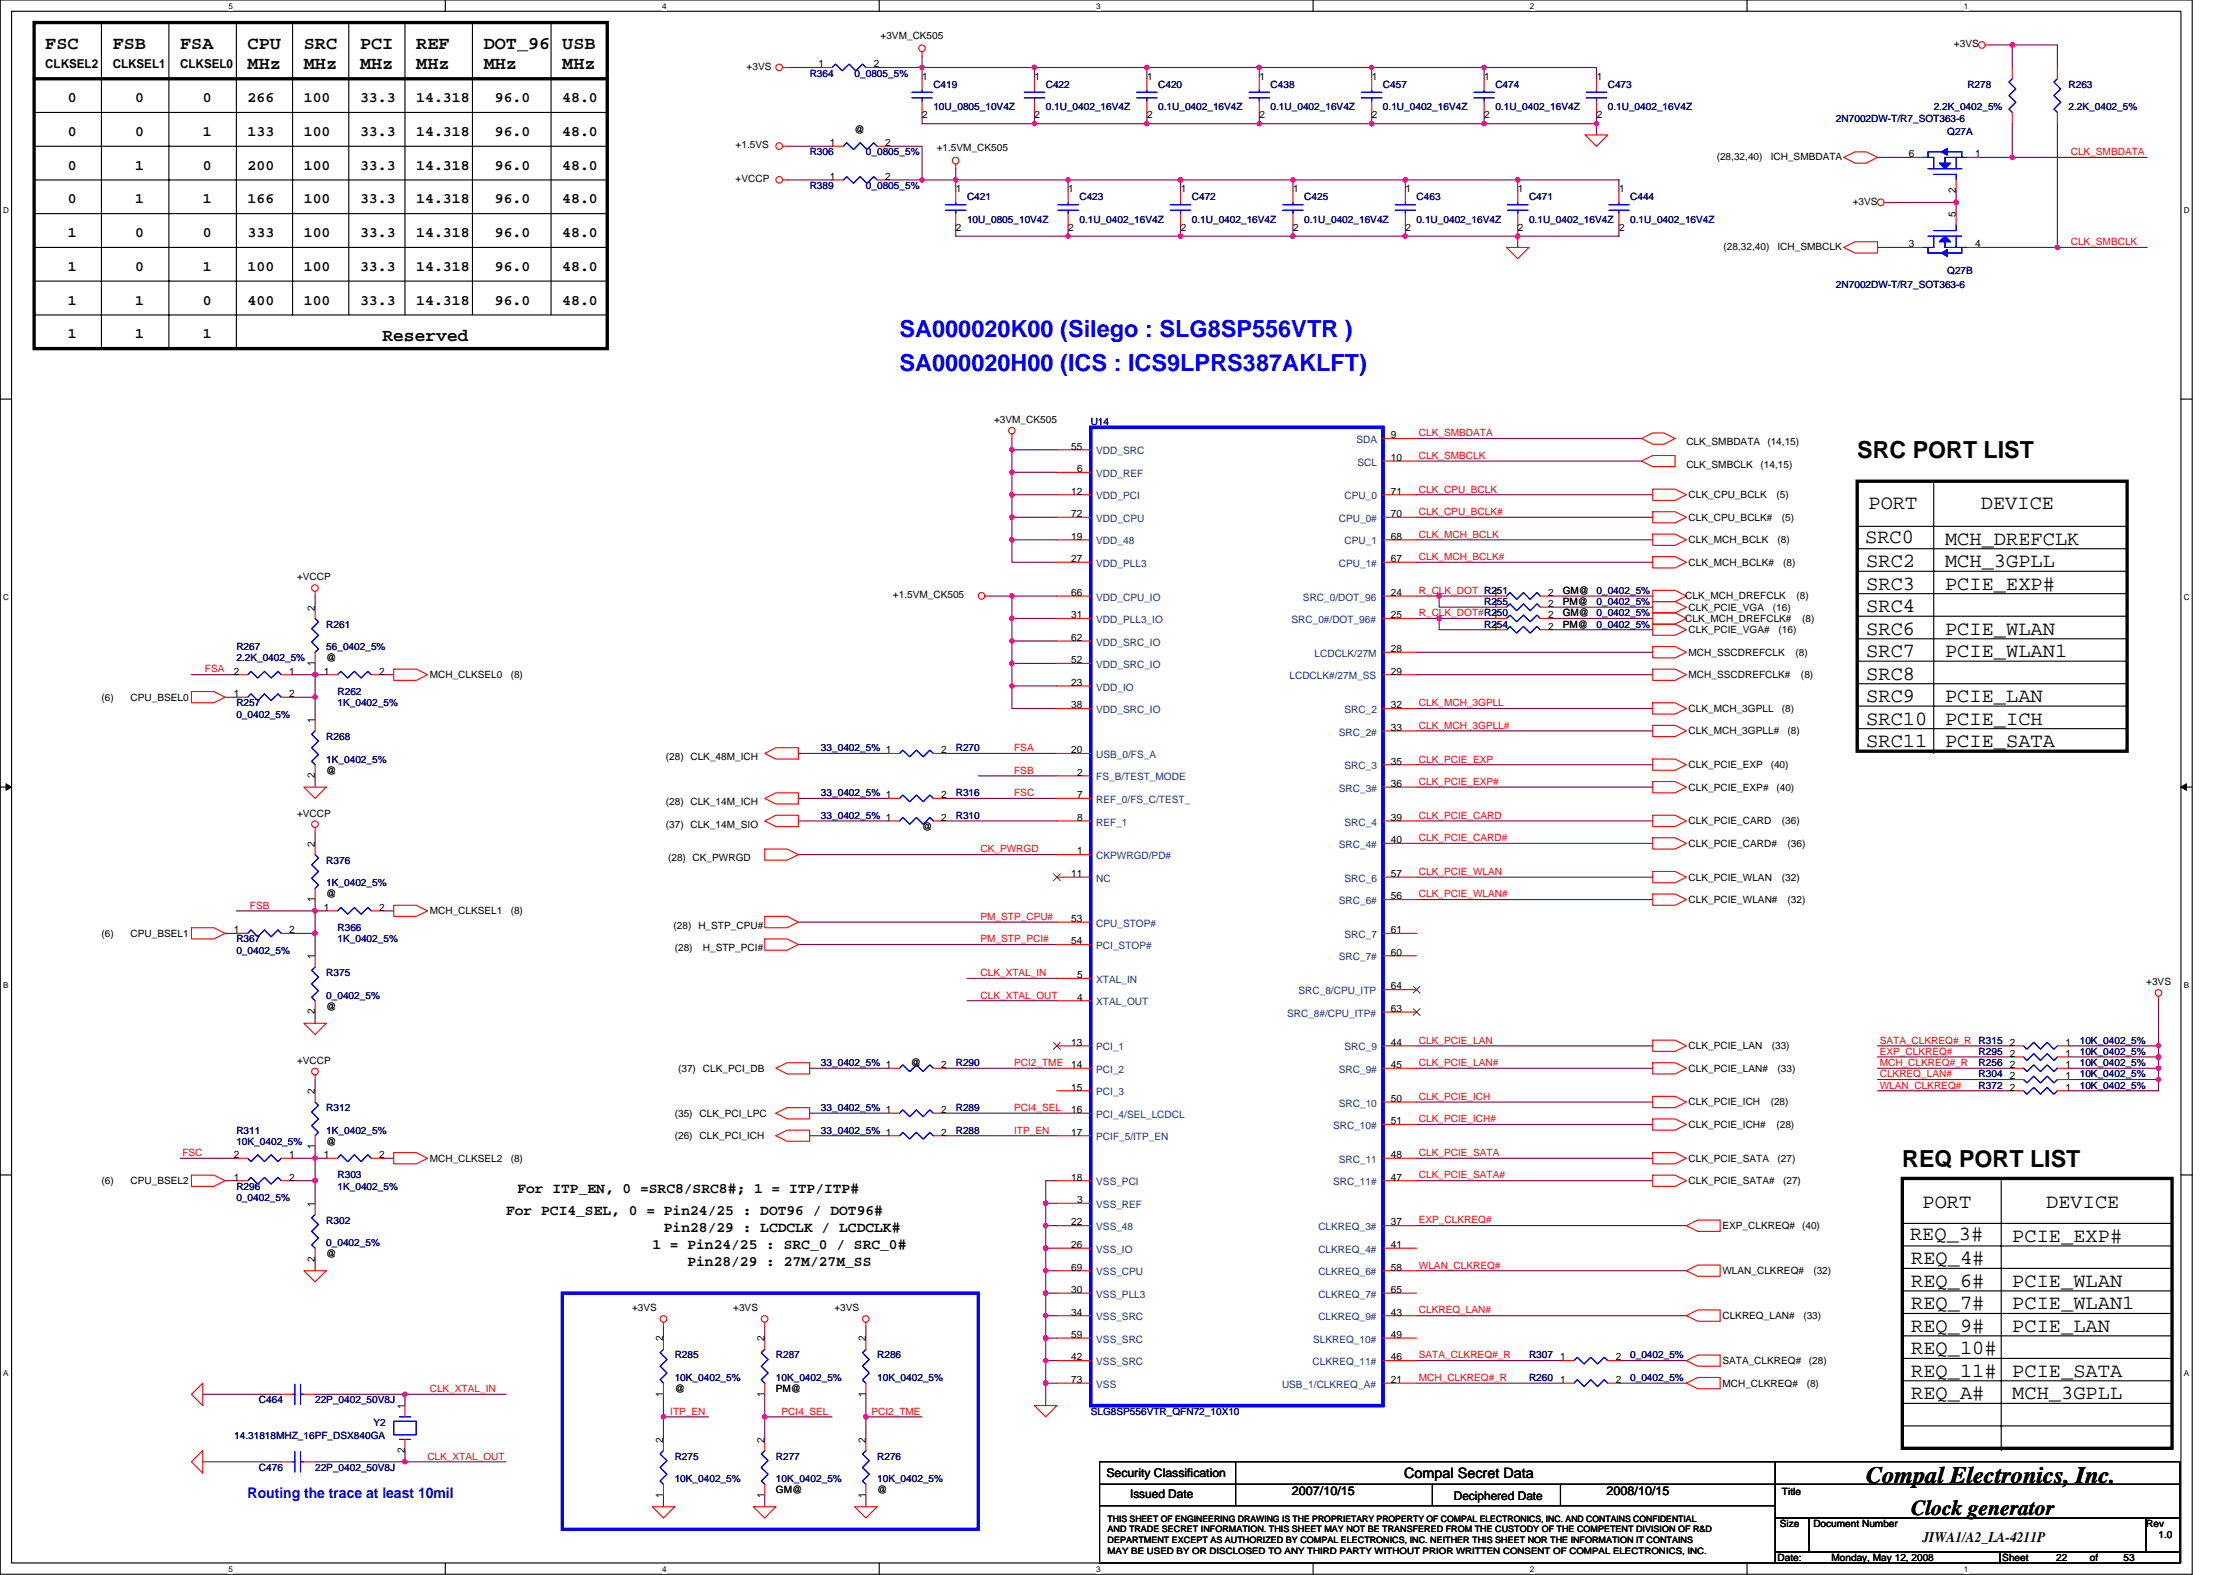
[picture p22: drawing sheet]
<svg xmlns="http://www.w3.org/2000/svg" width="297mm" height="210mm" viewBox="0 0 297 210" stroke-linecap="round" stroke-linejoin="round" font-family="sans-serif">
<defs><g id="words">
<g font-size="3.1" fill="#00f">
<text x="119.9" y="44.9">SA000020K00 (Silego : SLG8SP556VTR )</text>
<text x="119.9" y="49.4">SA000020H00 (ICS : ICS9LPRS387AKLFT)</text>
</g>
<g font-size="3.1">
<text x="247.6" y="61.1">SRC PORT LIST</text>
<text x="253.6" y="155.5">REQ PORT LIST</text>
<text x="248.8" y="197.6">Compal Electronics, Inc.</text>
</g>
<text font-size="2.8" x="254.8" y="201.9">Clock generator</text>
<g font-size="2.7">
<text x="249.1" y="67.8">PORT</text>
<text x="264.1" y="67.8">DEVICE</text>
<text x="248.7" y="72.3">SRC0</text>
<text x="248.8" y="75.6">SRC2</text>
<text x="259.3" y="75.6">MCH_3GPLL</text>
<text x="259.3" y="72.6">MCH_DREFCLK</text>
<text x="248.8" y="81.6">SRC4</text>
<text x="248.8" y="78.6">SRC3</text>
<text x="259.3" y="78.6">PCIE_EXP#</text>
<text x="248.8" y="84.6">SRC6</text>
<text x="248.8" y="87.6">SRC7</text>
<text x="259.3" y="87.6">PCIE_WLAN1</text>
<text x="259.3" y="84.6">PCIE_WLAN</text>
<text x="248.8" y="93.6">SRC9</text>
<text x="248.8" y="90.6">SRC8</text>
<text x="259.3" y="93.6">PCIE_LAN</text>
<text x="248.8" y="96.6">SRC10</text>
<text x="248.8" y="99.6">SRC11</text>
<text x="259.3" y="99.6">PCIE_SATA</text>
<text x="259.3" y="96.6">PCIE_ICH</text>
<text x="256.3" y="161">PORT</text>
<text x="272.8" y="161">DEVICE</text>
<text x="254.7" y="165.2">REQ_3#</text>
<text x="268.3" y="165.5">PCIE_EXP#</text>
<text x="254.8" y="168.5">REQ_4#</text>
<text x="254.8" y="171.5">REQ_6#</text>
<text x="268.3" y="171.5">PCIE_WLAN</text>
<text x="254.8" y="174.5">REQ_7#</text>
<text x="254.8" y="177.5">REQ_9#</text>
<text x="268.3" y="177.5">PCIE_LAN</text>
<text x="268.3" y="174.5">PCIE_WLAN1</text>
<text x="254.8" y="180.5">REQ_10#</text>
<text x="254.8" y="183.5">REQ_11#</text>
<text x="268.3" y="183.5">PCIE_SATA</text>
<text x="254.8" y="186.5">REQ_A#</text>
<text x="268.3" y="186.5">MCH_3GPLL</text>
</g>
<g font-size="2.4">
<text x="6" y="6.5">FSC</text>
<text x="15" y="6.5">FSB</text>
<text x="24" y="6.5">FSA</text>
<text x="33" y="6.5">CPU</text>
<text x="33" y="9.2">MHz</text>
<text x="40.5" y="6.5">SRC</text>
<text x="40.5" y="9.2">MHz</text>
<text x="48" y="6.5">PCI</text>
<text x="48" y="9.2">MHz</text>
<text x="55.5" y="6.5">REF</text>
<text x="55.5" y="9.2">MHz</text>
<text x="64.5" y="6.5">DOT_96</text>
<text x="64.5" y="9.2">MHz</text>
<text x="75" y="6.5">USB</text>
<text x="75" y="9.2">MHz</text>
<text x="51" y="45.5">Reserved</text>
</g>
<g font-size="1.9">
<text x="9" y="13.6">0</text>
<text x="18" y="13.6">0</text>
<text x="27" y="13.6">0</text>
<text x="33" y="13.6">266</text>
<text x="40.5" y="13.6">100</text>
<text x="48" y="13.6">33.3</text>
<text x="55.5" y="13.6">14.318</text>
<text x="66" y="13.6">96.0</text>
<text x="75" y="13.6">48.0</text>
<text x="9" y="22.6">0</text>
<text x="9" y="18.1">0</text>
<text x="18" y="22.6">1</text>
<text x="18" y="18.1">0</text>
<text x="27" y="22.6">0</text>
<text x="27" y="18.1">1</text>
<text x="33" y="22.6">200</text>
<text x="33" y="18.1">133</text>
<text x="40.5" y="22.6">100</text>
<text x="40.5" y="18.1">100</text>
<text x="48" y="18.1">33.3</text>
<text x="48" y="22.6">33.3</text>
<text x="55.5" y="18.1">14.318</text>
<text x="55.5" y="22.6">14.318</text>
<text x="66" y="18.1">96.0</text>
<text x="66" y="22.6">96.0</text>
<text x="75" y="18.1">48.0</text>
<text x="75" y="22.6">48.0</text>
<text x="9" y="27.1">0</text>
<text x="18" y="27.1">1</text>
<text x="27" y="27.1">1</text>
<text x="33" y="27.1">166</text>
<text x="40.5" y="27.1">100</text>
<text x="48" y="27.1">33.3</text>
<text x="55.5" y="27.1">14.318</text>
<text x="66" y="27.1">96.0</text>
<text x="75" y="27.1">48.0</text>
<text x="9" y="31.6">1</text>
<text x="18" y="31.6">0</text>
<text x="27" y="31.6">0</text>
<text x="33" y="31.6">333</text>
<text x="40.5" y="31.6">100</text>
<text x="48" y="31.6">33.3</text>
<text x="55.5" y="31.6">14.318</text>
<text x="66" y="31.6">96.0</text>
<text x="75" y="31.6">48.0</text>
<text x="9" y="36.1">1</text>
<text x="9" y="40.6">1</text>
<text x="18" y="36.1">0</text>
<text x="18" y="40.6">1</text>
<text x="27" y="36.1">1</text>
<text x="27" y="40.6">0</text>
<text x="33" y="36.1">100</text>
<text x="33" y="40.6">400</text>
<text x="40.5" y="36.1">100</text>
<text x="40.5" y="40.6">100</text>
<text x="48" y="36.1">33.3</text>
<text x="48" y="40.6">33.3</text>
<text x="55.5" y="36.1">14.318</text>
<text x="55.5" y="40.6">14.318</text>
<text x="66" y="36.1">96.0</text>
<text x="66" y="40.6">96.0</text>
<text x="75" y="36.1">48.0</text>
<text x="75" y="40.6">48.0</text>
<text x="9" y="45.1">1</text>
<text x="18" y="45.1">1</text>
<text x="27" y="45.1">1</text>
<text x="67.5" y="162">For PCI4_SEL, 0 = Pin24/25 : DOT96 / DOT96#</text>
<text x="69" y="159">For ITP_EN, 0 =SRC8/SRC8#; 1 = ITP/ITP#</text>
<text x="87" y="166.5">1 = Pin24/25 : SRC_0 / SRC_0#</text>
<text x="88.5" y="164.2">Pin28/29 : LCDCLK / LCDCLK#</text>
<text x="91.6" y="168.7">Pin28/29 : 27M/27M_SS</text>
<text x="187.2" y="197">Compal Secret Data</text>
<text x="256.3" y="205.6">JIWA1/A2_LA-4211P</text>
</g>
<text font-size="1.9" fill="#00f" x="33" y="199.6">Routing the trace at least 10mil</text>
<g font-size="1.6">
<text x="6" y="9">CLKSEL2</text>
<text x="15" y="9">CLKSEL1</text>
<text x="24" y="9">CLKSEL0</text>
<text x="147.5" y="196.9">Security Classification</text>
<text x="150.7" y="199.7">Issued Date</text>
<text x="172.2" y="199.3">2007/10/15</text>
<text x="193.8" y="199.9">Deciphered Date</text>
<text x="214.2" y="199.3">2008/10/15</text>
</g>
<g font-size="1.4">
<text x="109.1" y="9">1</text>
<text x="116.5" y="9">2</text>
<text x="123" y="10.6">1</text>
<text x="137.9" y="10.6">1</text>
<text x="152.9" y="10.6">1</text>
<text x="167.9" y="10.6">1</text>
<text x="182.9" y="10.6">1</text>
<text x="197.9" y="10.6">1</text>
<text x="212.9" y="10.6">1</text>
<text x="123" y="15.8">2</text>
<text x="137.9" y="15.8">2</text>
<text x="152.9" y="15.8">2</text>
<text x="167.9" y="15.8">2</text>
<text x="182.9" y="15.8">2</text>
<text x="197.9" y="15.8">2</text>
<text x="212.9" y="15.8">2</text>
<text x="110.6" y="19.5">1</text>
<text x="110.6" y="24">1</text>
<text x="118" y="19.5">2</text>
<text x="118" y="24">2</text>
<text x="254.5" y="21">6</text>
<text x="263.4" y="21">1</text>
<text x="127.4" y="25.6">1</text>
<text x="142.4" y="25.6">1</text>
<text x="157.4" y="25.6">1</text>
<text x="172.4" y="25.6">1</text>
<text x="187.4" y="25.6">1</text>
<text x="202.4" y="25.6">1</text>
<text x="215.9" y="25.6">1</text>
<text x="260.8" y="28.9" transform="rotate(-90 260.8 28.9)">5</text>
<text x="260.8" y="25.8" transform="rotate(-90 260.8 25.8)">2</text>
<text x="127.4" y="30.8">2</text>
<text x="142.4" y="30.8">2</text>
<text x="157.4" y="30.8">2</text>
<text x="172.4" y="30.8">2</text>
<text x="187.4" y="30.8">2</text>
<text x="202.4" y="30.8">2</text>
<text x="215.9" y="30.8">2</text>
<text x="254.5" y="33">3</text>
<text x="263.4" y="33">4</text>
<text x="142.8" y="59.9">55</text>
<text x="185.4" y="58.4">9</text>
<text x="142.8" y="65.9">12</text>
<text x="143.6" y="62.9">6</text>
<text x="185.4" y="61.4">10</text>
<text x="185.4" y="65.9">71</text>
<text x="142.8" y="71.9">19</text>
<text x="142.8" y="68.9">72</text>
<text x="185.4" y="68.9">70</text>
<text x="185.4" y="71.9">68</text>
<text x="142.8" y="74.9">27</text>
<text x="185.4" y="74.9">67</text>
<text x="42" y="81.4" transform="rotate(-90 42 81.4)">2</text>
<text x="142.8" y="82.4">31</text>
<text x="142.8" y="79.4">66</text>
<text x="185.4" y="82.4">25</text>
<text x="185.4" y="79.4">24</text>
<text x="199" y="79.4">1</text>
<text x="199" y="83.9">1</text>
<text x="199" y="80.9">1</text>
<text x="199" y="82.4">1</text>
<text x="206.4" y="79.4">2</text>
<text x="206.4" y="83.9">2</text>
<text x="206.4" y="80.9">2</text>
<text x="206.4" y="82.4">2</text>
<text x="31.2" y="89.9">2</text>
<text x="38.6" y="89.9">1</text>
<text x="42" y="88.7" transform="rotate(-90 42 88.7)">1</text>
<text x="43.2" y="89.9">1</text>
<text x="50.6" y="89.9">2</text>
<text x="142.8" y="85.4">62</text>
<text x="142.8" y="88.4">52</text>
<text x="185.4" y="89.9">29</text>
<text x="185.4" y="86.9">28</text>
<text x="31.2" y="92.9">1</text>
<text x="38.6" y="92.9">2</text>
<text x="142.8" y="91.4">23</text>
<text x="142.8" y="94.4">38</text>
<text x="185.4" y="94.4">32</text>
<text x="42" y="96.4" transform="rotate(-90 42 96.4)">1</text>
<text x="125.5" y="100.4">2</text>
<text x="142.8" y="100.4">20</text>
<text x="185.4" y="97.4">33</text>
<text x="185.4" y="101.9">35</text>
<text x="42" y="103.7" transform="rotate(-90 42 103.7)">2</text>
<text x="125.5" y="106.4">2</text>
<text x="143.6" y="103.4">2</text>
<text x="143.6" y="106.4">7</text>
<text x="185.4" y="104.9">36</text>
<text x="42" y="112.8" transform="rotate(-90 42 112.8)">2</text>
<text x="125.5" y="109.4">2</text>
<text x="143.6" y="113.9">1</text>
<text x="143.6" y="109.4">8</text>
<text x="185.4" y="112.4">40</text>
<text x="185.4" y="109.4">39</text>
<text x="142.8" y="116.9">11</text>
<text x="185.4" y="119.9">56</text>
<text x="185.4" y="116.9">57</text>
<text x="31.2" y="124.4">1</text>
<text x="38.6" y="124.4">2</text>
<text x="42" y="120.2" transform="rotate(-90 42 120.2)">1</text>
<text x="43.2" y="121.4">1</text>
<text x="50.6" y="121.4">2</text>
<text x="142.8" y="125.9">54</text>
<text x="142.8" y="122.9">53</text>
<text x="185.4" y="124.4">61</text>
<text x="42" y="127.8" transform="rotate(-90 42 127.8)">1</text>
<text x="143.6" y="130.4">5</text>
<text x="185.4" y="131.9">64</text>
<text x="185.4" y="127.4">60</text>
<text x="42" y="135.2" transform="rotate(-90 42 135.2)">2</text>
<text x="143.6" y="133.3">4</text>
<text x="185.4" y="134.9">63</text>
<text x="125.5" y="142.3">2</text>
<text x="142.8" y="139.4">13</text>
<text x="142.8" y="142.3">14</text>
<text x="185.4" y="142.3">45</text>
<text x="185.4" y="139.4">44</text>
<text x="268" y="143.8">2</text>
<text x="268" y="142.3">2</text>
<text x="268" y="139.4">2</text>
<text x="268" y="140.8">2</text>
<text x="275.4" y="143.8">1</text>
<text x="275.4" y="142.3">1</text>
<text x="275.4" y="139.4">1</text>
<text x="275.4" y="140.8">1</text>
<text x="42" y="145.8" transform="rotate(-90 42 145.8)">2</text>
<text x="125.5" y="148.3">2</text>
<text x="142.8" y="145.4">15</text>
<text x="142.8" y="148.3">16</text>
<text x="185.4" y="146.9">50</text>
<text x="185.4" y="149.8">51</text>
<text x="268" y="145.4">2</text>
<text x="275.4" y="145.4">1</text>
<text x="31.2" y="154.3">2</text>
<text x="38.6" y="154.3">1</text>
<text x="42" y="153.2" transform="rotate(-90 42 153.2)">1</text>
<text x="43.2" y="154.3">1</text>
<text x="50.6" y="154.3">2</text>
<text x="125.5" y="151.3">2</text>
<text x="142.8" y="151.3">17</text>
<text x="185.4" y="154.3">48</text>
<text x="31.2" y="157.3">1</text>
<text x="38.6" y="157.3">2</text>
<text x="42" y="160.8" transform="rotate(-90 42 160.8)">1</text>
<text x="142.8" y="157.3">18</text>
<text x="143.6" y="160.3">3</text>
<text x="185.4" y="157.3">47</text>
<text x="142.8" y="163.3">22</text>
<text x="142.8" y="166.3">26</text>
<text x="185.4" y="166.3">41</text>
<text x="185.4" y="163.3">37</text>
<text x="42" y="168.1" transform="rotate(-90 42 168.1)">2</text>
<text x="142.8" y="172.3">30</text>
<text x="142.8" y="169.3">69</text>
<text x="185.4" y="172.3">65</text>
<text x="185.4" y="169.3">58</text>
<text x="88.4" y="178.8" transform="rotate(-90 88.4 178.8)">2</text>
<text x="101.9" y="178.8" transform="rotate(-90 101.9 178.8)">2</text>
<text x="115.4" y="178.8" transform="rotate(-90 115.4 178.8)">2</text>
<text x="142.8" y="175.3">34</text>
<text x="142.8" y="178.3">59</text>
<text x="185.4" y="175.3">43</text>
<text x="185.4" y="178.3">49</text>
<text x="142.8" y="181.3">42</text>
<text x="142.8" y="184.3">73</text>
<text x="185.4" y="184.3">21</text>
<text x="185.4" y="181.3">46</text>
<text x="208" y="181.3">1</text>
<text x="208" y="184.3">1</text>
<text x="215.4" y="181.3">2</text>
<text x="215.4" y="184.3">2</text>
<text x="54" y="187.8" transform="rotate(-90 54 187.8)">1</text>
<text x="88.4" y="186.1" transform="rotate(-90 88.4 186.1)">1</text>
<text x="101.9" y="186.1" transform="rotate(-90 101.9 186.1)">1</text>
<text x="115.4" y="186.1" transform="rotate(-90 115.4 186.1)">1</text>
<text x="54" y="193.6" transform="rotate(-90 54 193.6)">2</text>
<text x="88.4" y="192.3" transform="rotate(-90 88.4 192.3)">2</text>
<text x="101.9" y="192.3" transform="rotate(-90 101.9 192.3)">2</text>
<text x="115.4" y="192.3" transform="rotate(-90 115.4 192.3)">2</text>
<text x="88.4" y="199.6" transform="rotate(-90 88.4 199.6)">1</text>
<text x="101.9" y="199.6" transform="rotate(-90 101.9 199.6)">1</text>
<text x="115.4" y="199.6" transform="rotate(-90 115.4 199.6)">1</text>
</g>
<g font-size="1.4" fill="#004080">
<text x="180.8" y="59.1">SDA</text>
<text x="146.2" y="63.6">VDD_REF</text>
<text x="146.2" y="60.6">VDD_SRC</text>
<text x="181" y="62.1">SCL</text>
<text x="146.2" y="66.5">VDD_PCI</text>
<text x="146.2" y="69.6">VDD_CPU</text>
<text x="178.5" y="69.6">CPU_0#</text>
<text x="179.3" y="66.5">CPU_0</text>
<text x="146.2" y="72.6">VDD_48</text>
<text x="146.2" y="75.5">VDD_PLL3</text>
<text x="178.5" y="75.5">CPU_1#</text>
<text x="179.3" y="72.6">CPU_1</text>
<text x="146.2" y="83">VDD_PLL3_IO</text>
<text x="146.2" y="80.1">VDD_CPU_IO</text>
<text x="172.2" y="83">SRC_0#/DOT_96#</text>
<text x="173.7" y="80.1">SRC_0/DOT_96</text>
<text x="146.2" y="86">VDD_SRC_IO</text>
<text x="146.2" y="89">VDD_SRC_IO</text>
<text x="175.3" y="87.5">LCDCLK/27M</text>
<text x="146.2" y="92">VDD_IO</text>
<text x="146.2" y="95">VDD_SRC_IO</text>
<text x="171.9" y="90.5">LCDCLK#/27M_SS</text>
<text x="179.3" y="95">SRC_2</text>
<text x="146.2" y="101">USB_0/FS_A</text>
<text x="178.5" y="98">SRC_2#</text>
<text x="146.2" y="104">FS_B/TEST_MODE</text>
<text x="146.2" y="107">REF_0/FS_C/TEST_</text>
<text x="178.5" y="105.5">SRC_3#</text>
<text x="179.3" y="102.5">SRC_3</text>
<text x="146.2" y="110">REF_1</text>
<text x="178.5" y="113">SRC_4#</text>
<text x="179.3" y="110">SRC_4</text>
<text x="146.2" y="114.5">CKPWRGD/PD#</text>
<text x="146.2" y="117.5">NC</text>
<text x="179.3" y="117.5">SRC_6</text>
<text x="146.2" y="123.5">CPU_STOP#</text>
<text x="178.5" y="120.5">SRC_6#</text>
<text x="179.3" y="125">SRC_7</text>
<text x="146.2" y="131">XTAL_IN</text>
<text x="146.2" y="126.5">PCI_STOP#</text>
<text x="178.5" y="128">SRC_7#</text>
<text x="146.2" y="134">XTAL_OUT</text>
<text x="171.6" y="135.5">SRC_8#/CPU_ITP#</text>
<text x="173.1" y="132.5">SRC_8/CPU_ITP</text>
<text x="146.2" y="140">PCI_1</text>
<text x="146.2" y="143">PCI_2</text>
<text x="178.5" y="143">SRC_9#</text>
<text x="179.3" y="140">SRC_9</text>
<text x="146.2" y="146">PCI_3</text>
<text x="146.2" y="149">PCI_4/SEL_LCDCL</text>
<text x="178.5" y="147.5">SRC_10</text>
<text x="146.2" y="152">PCIF_5/ITP_EN</text>
<text x="177.7" y="150.5">SRC_10#</text>
<text x="178.5" y="155">SRC_11</text>
<text x="146.2" y="161">VSS_REF</text>
<text x="146.2" y="158">VSS_PCI</text>
<text x="177.7" y="158">SRC_11#</text>
<text x="146.2" y="164">VSS_48</text>
<text x="146.2" y="167">VSS_IO</text>
<text x="175.8" y="167">CLKREQ_4#</text>
<text x="175.8" y="164">CLKREQ_3#</text>
<text x="146.2" y="173">VSS_PLL3</text>
<text x="146.2" y="170">VSS_CPU</text>
<text x="175.8" y="173">CLKREQ_7#</text>
<text x="175.8" y="170">CLKREQ_6#</text>
<text x="146.2" y="176">VSS_SRC</text>
<text x="146.2" y="178.9">VSS_SRC</text>
<text x="175.1" y="178.9">SLKREQ_10#</text>
<text x="175.8" y="176">CLKREQ_9#</text>
<text x="146.2" y="181.9">VSS_SRC</text>
<text x="146.2" y="185">VSS</text>
<text x="170.9" y="185">USB_1/CLKREQ_A#</text>
<text x="175" y="181.9">CLKREQ_11#</text>
</g>
<g font-size="1.3">
<text x="117.4" y="5.2">+3VM_CK505</text>
<text x="99.5" y="9.3">+3VS</text>
<text x="260.5" y="6.3">+3VS</text>
<text x="113.9" y="17.7">@</text>
<text x="98.1" y="19.8">+1.5VS</text>
<text x="124.9" y="20.1">+1.5VM_CK505</text>
<text x="228.9" y="21.3">(28,32,40)</text>
<text x="236.1" y="21.3">ICH_SMBDATA</text>
<text x="98.1" y="24.3">+VCCP</text>
<text x="247" y="27.3">+3VS</text>
<text x="229.8" y="33.3">(28,32,40)</text>
<text x="237" y="33.3">ICH_SMBCLK</text>
<text x="132.5" y="56.4">+3VM_CK505</text>
<text x="224.8" y="59.4">CLK_SMBDATA</text>
<text x="235.6" y="59.4">(14,15)</text>
<text x="224.8" y="62.4">CLK_SMBCLK</text>
<text x="234.7" y="62.4">(14,15)</text>
<text x="225.1" y="69.4">CLK_CPU_BCLK#</text>
<text x="225.1" y="66.4">CLK_CPU_BCLK</text>
<text x="236.8" y="66.4">(5)</text>
<text x="237.6" y="69.4">(5)</text>
<text x="39.6" y="77.3">+VCCP</text>
<text x="225.1" y="72.4">CLK_MCH_BCLK</text>
<text x="225.1" y="75.4">CLK_MCH_BCLK#</text>
<text x="237" y="72.4">(8)</text>
<text x="237.7" y="75.4">(8)</text>
<text x="119" y="79.7">+1.5VM_CK505</text>
<text x="208.3" y="79.1">GM@</text>
<text x="208.3" y="83.6">PM@</text>
<text x="208.3" y="80.6">PM@</text>
<text x="208.3" y="82.1">GM@</text>
<text x="224.7" y="79.9">CLK_MCH_DREFCLK</text>
<text x="224.7" y="82.9">CLK_MCH_DREFCLK#</text>
<text x="225.1" y="81.4">CLK_PCIE_VGA</text>
<text x="236.4" y="81.4">(16)</text>
<text x="239.5" y="79.9">(8)</text>
<text x="240.3" y="82.9">(8)</text>
<text x="43.5" y="88.1">@</text>
<text x="225.1" y="84.4">CLK_PCIE_VGA#</text>
<text x="225.1" y="87.4">MCH_SSCDREFCLK</text>
<text x="237.1" y="84.4">(16)</text>
<text x="239.4" y="87.4">(8)</text>
<text x="13.5" y="93.4">(6)</text>
<text x="17.4" y="93.4">CPU_BSEL0</text>
<text x="57.3" y="90.4">MCH_CLKSEL0</text>
<text x="68.1" y="90.4">(8)</text>
<text x="225.1" y="90.4">MCH_SSCDREFCLK#</text>
<text x="225.1" y="94.9">CLK_MCH_3GPLL</text>
<text x="237.6" y="94.9">(8)</text>
<text x="240.1" y="90.4">(8)</text>
<text x="88.8" y="101.3">(28) CLK_48M_ICH</text>
<text x="225.1" y="97.9">CLK_MCH_3GPLL#</text>
<text x="238.3" y="97.9">(8)</text>
<text x="43.5" y="103.1">@</text>
<text x="88.8" y="107.3">(28) CLK_14M_ICH</text>
<text x="225.1" y="105.4">CLK_PCIE_EXP#</text>
<text x="225.1" y="102.4">CLK_PCIE_EXP</text>
<text x="236.1" y="102.4">(40)</text>
<text x="236.8" y="105.4">(40)</text>
<text x="39.6" y="108.8">+VCCP</text>
<text x="88.8" y="110.3">(37) CLK_14M_SIO</text>
<text x="122.9" y="110.6">@</text>
<text x="225.1" y="112.9">CLK_PCIE_CARD#</text>
<text x="225.1" y="109.9">CLK_PCIE_CARD</text>
<text x="237.6" y="109.9">(36)</text>
<text x="238.3" y="112.9">(36)</text>
<text x="43.5" y="119.6">@</text>
<text x="89.1" y="114.8">(28) CK_PWRGD</text>
<text x="225.1" y="117.3">CLK_PCIE_WLAN</text>
<text x="237.6" y="117.3">(32)</text>
<text x="13.5" y="124.8">(6)</text>
<text x="17.4" y="124.8">CPU_BSEL1</text>
<text x="57.3" y="121.9">MCH_CLKSEL1</text>
<text x="68.1" y="121.9">(8)</text>
<text x="89.8" y="123.8">(28) H_STP_CPU#</text>
<text x="225.1" y="120.4">CLK_PCIE_WLAN#</text>
<text x="238.3" y="120.4">(32)</text>
<text x="90" y="126.8">(28)</text>
<text x="93.7" y="126.8">H_STP_PCI#</text>
<text x="286.1" y="131.3">+3VS</text>
<text x="43.5" y="134.6">@</text>
<text x="39.6" y="141.8">+VCCP</text>
<text x="90.4" y="142.8">(37) CLK_PCI_DB</text>
<text x="121.4" y="142.1">@</text>
<text x="225.1" y="139.8">CLK_PCIE_LAN</text>
<text x="225.1" y="142.8">CLK_PCIE_LAN#</text>
<text x="236.2" y="139.8">(33)</text>
<text x="237" y="142.8">(33)</text>
<text x="90" y="148.8">(35) CLK_PCI_LPC</text>
<text x="225.1" y="147.3">CLK_PCIE_ICH</text>
<text x="236.1" y="147.3">(28)</text>
<text x="43.5" y="152.6">@</text>
<text x="57.3" y="154.8">MCH_CLKSEL2</text>
<text x="68.1" y="154.8">(8)</text>
<text x="90" y="151.8">(26) CLK_PCI_ICH</text>
<text x="225.1" y="154.8">CLK_PCIE_SATA</text>
<text x="225.1" y="150.3">CLK_PCIE_ICH#</text>
<text x="236.8" y="150.3">(28)</text>
<text x="237" y="154.8">(27)</text>
<text x="13.5" y="157.8">(6)</text>
<text x="17.4" y="157.8">CPU_BSEL2</text>
<text x="225.1" y="157.8">CLK_PCIE_SATA#</text>
<text x="237.7" y="157.8">(27)</text>
<text x="43.5" y="167.6">@</text>
<text x="229.6" y="163.8">EXP_CLKREQ# (40)</text>
<text x="229.6" y="169.8">WLAN_CLKREQ#</text>
<text x="241.8" y="169.8">(32)</text>
<text x="84.3" y="174.8">+3VS</text>
<text x="97.7" y="174.8">+3VS</text>
<text x="111.2" y="174.8">+3VS</text>
<text x="229.6" y="175.8">CLKREQ_LAN#</text>
<text x="240.4" y="175.8">(33)</text>
<text x="90" y="185.5">@</text>
<text x="103.4" y="185.5">PM@</text>
<text x="229.6" y="181.8">SATA_CLKREQ#</text>
<text x="229.6" y="184.8">MCH_CLKREQ#</text>
<text x="240.9" y="184.8">(8)</text>
<text x="241.2" y="181.8">(28)</text>
<text x="103.4" y="199">GM@</text>
<text x="116.9" y="199">@</text>
<text x="237.3" y="203.5">Size</text>
<text x="237.6" y="199.2">Title</text>
<text x="241.8" y="203.5">Document Number</text>
<text x="286.1" y="203.5">Rev</text>
<text x="237" y="208">Date:</text>
<text x="244.2" y="208">Monday, May 12, 2008</text>
<text x="267" y="208">Sheet</text>
<text x="274.1" y="208">22</text>
<text x="278.6" y="208">of</text>
<text x="283.1" y="208">53</text>
<text x="287.8" y="205">1.0</text>
</g>
<g font-size="1.3" fill="#000080">
<text x="107.9" y="10.2">R364</text>
<text x="113.9" y="10.2">0_0805_5%</text>
<text x="124.4" y="11.7">C419</text>
<text x="139.4" y="11.7">C422</text>
<text x="154.4" y="11.7">C420</text>
<text x="169.4" y="11.7">C438</text>
<text x="184.4" y="11.7">C457</text>
<text x="199.4" y="11.7">C474</text>
<text x="214.4" y="11.7">C473</text>
<text x="262.3" y="11.7">R278</text>
<text x="275.8" y="11.7">R263</text>
<text x="124.4" y="14.7">10U_0805_10V4Z</text>
<text x="139.4" y="14.7">0.1U_0402_16V4Z</text>
<text x="154.4" y="14.7">0.1U_0402_16V4Z</text>
<text x="169.4" y="14.7">0.1U_0402_16V4Z</text>
<text x="184.4" y="14.7">0.1U_0402_16V4Z</text>
<text x="199.4" y="14.7">0.1U_0402_16V4Z</text>
<text x="214.4" y="14.7">0.1U_0402_16V4Z</text>
<text x="244.8" y="16.2">2N7002DW-T/R7_SOT363-6</text>
<text x="257.8" y="14.7">2.2K_0402_5%</text>
<text x="259.6" y="18">Q27A</text>
<text x="275.8" y="14.7">2.2K_0402_5%</text>
<text x="107.9" y="20.7">R306</text>
<text x="115.4" y="20.7">0_0805_5%</text>
<text x="107.9" y="25.2">R389</text>
<text x="115.4" y="25.2">0_0805_5%</text>
<text x="128.9" y="26.7">C421</text>
<text x="128.9" y="29.7">10U_0805_10V4Z</text>
<text x="143.9" y="26.7">C423</text>
<text x="143.9" y="29.7">0.1U_0402_16V4Z</text>
<text x="158.9" y="26.7">C472</text>
<text x="158.9" y="29.7">0.1U_0402_16V4Z</text>
<text x="173.9" y="26.7">C425</text>
<text x="173.9" y="29.7">0.1U_0402_16V4Z</text>
<text x="188.9" y="26.7">C463</text>
<text x="188.9" y="29.7">0.1U_0402_16V4Z</text>
<text x="203.9" y="26.7">C471</text>
<text x="203.9" y="29.7">0.1U_0402_16V4Z</text>
<text x="217.3" y="26.7">C444</text>
<text x="217.3" y="29.7">0.1U_0402_16V4Z</text>
<text x="244.8" y="38.4">2N7002DW-T/R7_SOT363-6</text>
<text x="259.6" y="36.6">Q27B</text>
<text x="145.4" y="56.7">U14</text>
<text x="43.5" y="83.6">R261</text>
<text x="197.9" y="83.6">R254</text>
<text x="197.9" y="80.6">R255</text>
<text x="212.8" y="79.1">0_0402_5%</text>
<text x="212.8" y="83.6">0_0402_5%</text>
<text x="212.8" y="80.6">0_0402_5%</text>
<text x="212.8" y="82.1">0_0402_5%</text>
<text x="31.5" y="86.6">R267</text>
<text x="31.5" y="88.1">2.2K_0402_5%</text>
<text x="43.5" y="86.6">56_0402_5%</text>
<text x="31.5" y="94.1">R257</text>
<text x="31.5" y="95.6">0_0402_5%</text>
<text x="45" y="92.6">R262</text>
<text x="45" y="94.1">1K_0402_5%</text>
<text x="43.5" y="98.6">R268</text>
<text x="43.5" y="101.6">1K_0402_5%</text>
<text x="109.4" y="100.1">33_0402_5% 1</text>
<text x="127.4" y="100.1">R270</text>
<text x="109.4" y="106.1">33_0402_5% 1</text>
<text x="127.4" y="106.1">R316</text>
<text x="109.4" y="109.1">33_0402_5% 1</text>
<text x="127.4" y="109.1">R310</text>
<text x="43.5" y="115.1">R376</text>
<text x="43.5" y="118.1">1K_0402_5%</text>
<text x="31.5" y="125.6">R367</text>
<text x="45" y="124.1">R366</text>
<text x="45" y="125.6">1K_0402_5%</text>
<text x="31.5" y="127.1">0_0402_5%</text>
<text x="43.5" y="130.1">R375</text>
<text x="43.5" y="133.1">0_0402_5%</text>
<text x="109.4" y="142.1">33_0402_5% 1</text>
<text x="127.4" y="142.1">R290</text>
<text x="263.8" y="143.6">R304</text>
<text x="263.8" y="142.1">R256</text>
<text x="263.8" y="139.1">R315</text>
<text x="263.8" y="140.6">R295</text>
<text x="277.3" y="143.6">10K_0402_5%</text>
<text x="277.3" y="142.1">10K_0402_5%</text>
<text x="277.3" y="139.1">10K_0402_5%</text>
<text x="277.3" y="140.6">10K_0402_5%</text>
<text x="43.5" y="148.1">R312</text>
<text x="109.4" y="148.1">33_0402_5% 1</text>
<text x="127.4" y="148.1">R289</text>
<text x="263.8" y="145.1">R372</text>
<text x="277.3" y="145.1">10K_0402_5%</text>
<text x="31.5" y="151.1">R311</text>
<text x="31.5" y="152.6">10K_0402_5%</text>
<text x="43.5" y="151.1">1K_0402_5%</text>
<text x="109.4" y="151.1">33_0402_5% 1</text>
<text x="127.4" y="151.1">R288</text>
<text x="31.5" y="158.6">R296</text>
<text x="31.5" y="160.1">0_0402_5%</text>
<text x="45" y="157.1">R303</text>
<text x="45" y="158.6">1K_0402_5%</text>
<text x="43.5" y="163.1">R302</text>
<text x="43.5" y="166.1">0_0402_5%</text>
<text x="90" y="181">R285</text>
<text x="90" y="184">10K_0402_5%</text>
<text x="103.4" y="181">R287</text>
<text x="103.4" y="184">10K_0402_5%</text>
<text x="116.9" y="181">R286</text>
<text x="116.9" y="184">10K_0402_5%</text>
<text x="203.9" y="181">R307</text>
<text x="203.9" y="184">R260</text>
<text x="217.3" y="181">0_0402_5%</text>
<text x="217.3" y="184">0_0402_5%</text>
<text x="31.2" y="191.8">14.31818MHZ_16PF_DSX840GA</text>
<text x="34.5" y="187">C464</text>
<text x="42" y="187">22P_0402_50V8J</text>
<text x="49.8" y="190">Y2</text>
<text x="145.4" y="188.5">SLG8SP556VTR_QFN72_10X10</text>
<text x="34.5" y="196">C476</text>
<text x="42" y="196">22P_0402_50V8J</text>
<text x="90" y="194.5">R275</text>
<text x="90" y="197.5">10K_0402_5%</text>
<text x="103.4" y="194.5">R277</text>
<text x="103.4" y="197.5">10K_0402_5%</text>
<text x="116.9" y="194.5">R276</text>
<text x="116.9" y="197.5">10K_0402_5%</text>
</g>
<g font-size="1.3" fill="#f00">
<text x="276.1" y="20.7">CLK_SMBDATA</text>
<text x="276.1" y="32.7">CLK_SMBCLK</text>
<text x="189.2" y="58.1">CLK_SMBDATA</text>
<text x="189.2" y="61.2">CLK_SMBCLK</text>
<text x="189.2" y="65.6">CLK_CPU_BCLK</text>
<text x="189.2" y="68.6">CLK_CPU_BCLK#</text>
<text x="189.2" y="71.6">CLK_MCH_BCLK</text>
<text x="189.2" y="74.6">CLK_MCH_BCLK#</text>
<text x="189.2" y="79.1">R_CLK_DOT R251</text>
<text x="189.2" y="82.1">R_CLK_DOT#R250</text>
<text x="27.3" y="89.6">FSA</text>
<text x="189.2" y="94.1">CLK_MCH_3GPLL</text>
<text x="135.2" y="100.1">FSA</text>
<text x="189.2" y="97.1">CLK_MCH_3GPLL#</text>
<text x="189.2" y="101.6">CLK_PCIE_EXP</text>
<text x="135.2" y="103.1">FSB</text>
<text x="135.2" y="106.1">FSC</text>
<text x="189.2" y="104.6">CLK_PCIE_EXP#</text>
<text x="130.7" y="113.6">CK_PWRGD</text>
<text x="189.2" y="112.1">CLK_PCIE_CARD#</text>
<text x="189.2" y="109.1">CLK_PCIE_CARD</text>
<text x="189.2" y="119.6">CLK_PCIE_WLAN#</text>
<text x="189.2" y="116.6">CLK_PCIE_WLAN</text>
<text x="33.3" y="121.1">FSB</text>
<text x="130.7" y="125.6">PM_STP_PCI#</text>
<text x="130.7" y="122.6">PM_STP_CPU#</text>
<text x="130.7" y="130.1">CLK_XTAL_IN</text>
<text x="130.7" y="133.1">CLK_XTAL_OUT</text>
<text x="135.2" y="142.1">PCI2_TME</text>
<text x="189.2" y="139.1">CLK_PCIE_LAN</text>
<text x="189.2" y="142.1">CLK_PCIE_LAN#</text>
<text x="250.6" y="140.6">EXP_CLKREQ#</text>
<text x="250.6" y="142.1">MCH_CLKREQ#_R</text>
<text x="250.6" y="143.6">CLKREQ_LAN#</text>
<text x="250.6" y="139.1">SATA_CLKREQ#_R</text>
<text x="135.2" y="148.1">PCI4_SEL</text>
<text x="189.2" y="149.6">CLK_PCIE_ICH#</text>
<text x="189.2" y="146.6">CLK_PCIE_ICH</text>
<text x="250.6" y="145.1">WLAN_CLKREQ#</text>
<text x="24.3" y="154.1">FSC</text>
<text x="135.2" y="151.1">ITP_EN</text>
<text x="189.2" y="154.1">CLK_PCIE_SATA</text>
<text x="189.2" y="157.1">CLK_PCIE_SATA#</text>
<text x="189.2" y="163">EXP_CLKREQ#</text>
<text x="189.2" y="169.1">WLAN_CLKREQ#</text>
<text x="189.2" y="175">CLKREQ_LAN#</text>
<text x="57.3" y="185.5">CLK_XTAL_IN</text>
<text x="189.2" y="181">SATA_CLKREQ#_R</text>
<text x="189.2" y="184">MCH_CLKREQ#_R</text>
<text x="89.4" y="188.5">ITP_EN</text>
<text x="104.2" y="188.5">PCI4_SEL</text>
<text x="116.2" y="188.5">PCI2_TME</text>
<text x="57" y="194.5">CLK_XTAL_OUT</text>
</g>
<g font-size="1.2">
<text x="147.7" y="202.8">THIS SHEET OF ENGINEERING DRAWING IS THE PROPRIETARY PROPERTY OF COMPAL ELECTRONICS, INC. AND CONTAINS CONFIDENTIAL</text>
<text x="147.7" y="204.2">AND TRADE SECRET INFORMATION. THIS SHEET MAY NOT BE TRANSFERED FROM THE CUSTODY OF THE COMPETENT DIVISION OF R&amp;D</text>
<text x="147.7" y="205.7">DEPARTMENT EXCEPT AS AUTHORIZED BY COMPAL ELECTRONICS, INC. NEITHER THIS SHEET NOR THE INFORMATION IT CONTAINS</text>
<text x="147.7" y="207.1">MAY BE USED BY OR DISCLOSED TO ANY THIRD PARTY WITHOUT PRIOR WRITTEN CONSENT OF COMPAL ELECTRONICS, INC.</text>
</g>
<g font-size="1.1">
<text x="30.5" y="1.1">5</text>
<text x="88.3" y="1.1">4</text>
<text x="146.1" y="1.1">3</text>
<text x="204" y="1.1">2</text>
<text x="261.8" y="1.1">1</text>
<text x=".4" y="28.3">D</text>
<text x="291.1" y="28.3">D</text>
<text x=".4" y="80">C</text>
<text x="291.1" y="80">C</text>
<text x=".4" y="131.7">B</text>
<text x="291.1" y="131.7">B</text>
<text x=".4" y="183.4">A</text>
<text x="291.1" y="183.4">A</text>
<text x="30.5" y="209.4">5</text>
<text x="88.3" y="209.4">4</text>
<text x="146.1" y="209.4">3</text>
<text x="204" y="209.4">2</text>
<text x="261.8" y="209.4">1</text>
</g>
</g></defs>
<path d="M0 0h292.3v209.8h-292.3zM1.5 1.5h289.3v206.8h-289.3z" fill="none" stroke="#000" stroke-width=".15"/>
<g fill="#fff">
<path d="M30.5 .2h.5v1.2h-.5z"/>
<path d="M30.5 208.5h.5v1.2h-.5z"/>
</g>
<path d="M59.4 0v1.5M59.4 208.3v1.5" fill="none" stroke="#000" stroke-width=".15"/>
<g fill="#fff">
<path d="M88.3 .2h.6v1.2h-.6z"/>
<path d="M88.3 208.5h.6v1.2h-.6z"/>
</g>
<path d="M117.2 0v1.5M117.2 208.3v1.5" fill="none" stroke="#000" stroke-width=".15"/>
<g fill="#fff">
<path d="M146.1 .2h.6v1.2h-.6z"/>
<path d="M146.1 208.5h.6v1.2h-.6z"/>
</g>
<path d="M175.1 0v1.5M175.1 208.3v1.5" fill="none" stroke="#000" stroke-width=".15"/>
<g fill="#fff">
<path d="M204 .2h.6v1.2h-.6z"/>
<path d="M204 208.5h.6v1.2h-.6z"/>
</g>
<path d="M232.9 0v1.5M232.9 208.3v1.5" fill="none" stroke="#000" stroke-width=".15"/>
<g fill="#fff">
<path d="M261.8 .2h.6v1.2h-.6z"/>
<path d="M261.8 208.5h.6v1.2h-.6z"/>
<path d="M.4 27.3h.8v1.3h-.8z"/>
<path d="M291.1 27.3h.8v1.3h-.8z"/>
<path d="M.4 79h.8v1.2h-.8z"/>
<path d="M291.1 79h.8v1.2h-.8z"/>
</g>
<path d="M0 53.2h1.5M290.8 53.2h1.5" fill="none" stroke="#000" stroke-width=".15"/>
<g fill="#fff">
<path d="M.4 130.7h.7v1.3h-.7z"/>
<path d="M291.1 130.7h.7v1.3h-.7z"/>
</g>
<path d="M0 104.9h1.5M290.8 104.9h1.5" fill="none" stroke="#000" stroke-width=".15"/>
<path d="M.8 104.5l.7 .4-.7 .4zM290.8 104.9l.7-.4v.8z" fill="#000" stroke="#000" stroke-width=".13"/>
<g fill="#fff">
<path d="M.4 182.4h.7v1.2h-.7z"/>
<path d="M291.1 182.4h.7v1.2h-.7z"/>
</g>
<g fill="none" stroke="#000" stroke-width=".15">
<path d="M4.5 15h76.5M4.5 19.5h76.5M13.5 3v43.5M22.5 3v43.5M31.5 3v43.5M39 3v39M46.5 3v39M54 3v39M63 3v39M73.5 3v39M4.5 24h76.5M4.5 28.5h76.5"/>
<path d="M4.5 33h76.5M4.5 37.5h76.5M4.5 42h76.5M247.6 73.1h36M247.6 79.1h36M247.6 76.1h36M247.6 70.1h36M257.8 64.5v35.9M247.6 85.1h36M247.6 82.1h36M247.6 88.1h36M247.6 94.1h36"/>
<path d="M247.6 91.1h36M247.6 97.1h36M0 156.6h1.5M266.8 157.4v35.9M290.8 156.6h1.5M253.6 178h36M253.6 175h36M253.6 172h36M253.6 169h36M253.6 166.1h36M253.6 163h36M146.6 194.8h90.1v3h-90.1z"/>
<path d="M146.6 197.8h90.1v2.9h-90.1zM164.7 194.8v5.9M191 197.8v2.9M208 197.8v2.9M236.7 194.8h53.9v3h-53.9zM236.7 197.8h53.9v4.5h-53.9zM253.6 181h36M253.6 187h36M253.6 184h36M253.6 190h36M146.6 200.7h90.1v7.6h-90.1zM236.7 206.8h30v1.5h-30z"/>
<path d="M236.7 202.3h4.5v4.5h-4.5zM241.2 202.3h44.9v4.5h-44.9zM266.7 206.8h23.9v1.5h-23.9zM286.1 202.3h4.5v4.5h-4.5z"/>
</g>
<g fill="none" stroke="#800040" stroke-width=".15">
<path d="M104.9 9h4.5M104.9 19.5h6M116.9 9h95.9v1.5M118.4 19.5h4.5v4.5M122.9 7.5v3M122.9 15v1.5h89.9M137.9 9v1.5M137.9 15v1.5M152.9 9v1.5M152.9 15v1.5M167.9 9v1.5M167.9 15v1.5"/>
<path d="M182.9 9v1.5M182.9 15v1.5M197.9 9v1.5M197.9 15v1.5M212.8 15v3M265.3 6h9v3M268.3 6v3M268.3 16.5v4.5M274.3 16.5v16.5M104.9 24h6M118.4 24h97.4v1.5M127.4 22.5v3"/>
<path d="M127.4 30v1.5h88.4v-1.5M142.4 24v1.5M142.4 30v1.5M157.4 24v1.5M157.4 30v1.5M172.4 24v1.5M172.4 30v1.5M187.4 24v1.5M187.4 30v1.5M202.4 24v1.5M202.4 30v3M250.3 21h4.5"/>
<path d="M250.3 33h4.5M260.8 25.5v1.5h-9M260.8 27v1.5M263.8 21h22.5M263.8 33h22.5M134.9 58.4v13.5M134.9 59.9h6M188.9 58.4h29.9M42 79.4v1.5M131.9 79.4h9M134.9 71.9v3h6M134.9 79.4v15h6"/>
<path d="M134.9 62.9h6M134.9 65.9h6M134.9 68.9h6M134.9 71.9h6M188.9 79.4h3v1.5h7.5M188.9 65.9h31.4M188.9 68.9h31.4M188.9 71.9h31.4M188.9 61.4h29.9M188.9 74.9h31.4M191.9 79.4h7.5M206.9 79.4h13.4"/>
<path d="M25.5 89.9h6M30 92.9h1.5M39 89.9h4.5M39 92.9h3M42 88.4v7.5M51 89.9h1.5M134.9 91.4h6M134.9 85.4h6M134.9 88.4h6M134.9 82.4h6M188.9 82.4h3v1.5h7.5M188.9 94.4h31.4"/>
<path d="M188.9 86.9h31.4M188.9 89.9h31.4M188.9 97.4h31.4M191.9 82.4h7.5M206.9 82.4h13.4M206.9 83.9h13.4M206.9 80.9h13.4M42 103.4v1.5M42 110.9v1.5M42 119.9v7.5M106.4 100.4h12M106.4 106.4h12"/>
<path d="M106.4 113.9h34.5M106.4 109.4h12M125.9 100.4h15M125.9 106.4h15M125.9 109.4h15M130.4 103.4h10.5M188.9 109.4h31.4M188.9 119.9h31.4M188.9 116.9h31.4M188.9 104.9h31.4M188.9 101.9h31.4M188.9 112.4h31.4"/>
<path d="M30 124.4h1.5M31.5 121.4h12M39 124.4h3M42 134.9v1.5M51 121.4h1.5M106.4 125.9h34.5M106.4 122.9h34.5M128.9 130.4h12M128.9 133.4h12M188.9 139.4h31.4M250.3 139.4h18M275.8 139.4h12"/>
<path d="M287.8 139.4v1.5h-12M287.8 133.4v6M24 154.4h7.5M30 157.4h1.5M39 154.4h4.5M39 157.4h3M42 143.9v1.5M42 152.9v7.5M51 154.4h1.5M107.9 151.4h10.5M107.9 142.4h10.5M107.9 148.4h10.5"/>
<path d="M125.9 151.4h15M125.9 142.4h15M125.9 148.4h15M140.9 157.4h-1.5v23.9M188.9 142.4h31.4M188.9 154.4h31.4M188.9 157.4h31.4M188.9 149.9h31.4M188.9 146.9h31.4M250.3 142.4h18M250.3 145.4h18M250.3 140.9h18"/>
<path d="M250.3 143.9h18M275.8 142.4h12M275.8 143.9h12M287.8 140.9v4.5h-12M42 167.9v1.5M88.5 176.8v1.5M102 176.8v1.5M115.4 176.8v1.5M139.4 160.4h1.5M139.4 166.3h1.5M139.4 175.3h1.5M139.4 169.4h1.5"/>
<path d="M139.4 178.3h1.5M139.4 163.3h1.5M139.4 172.3h1.5M188.9 175.3h35.9M188.9 169.4h35.9M188.9 163.3h35.9M27 185.8h10.5M27 194.8h10.5M42 185.8h25.5M42 194.8h25.5M54 185.8v1.5M54 193.3v1.5"/>
<path d="M88.5 185.8v6M88.5 199.3v1.5M88.5 188.8h6M102 188.8h8.9M102 185.8v6M102 199.3v1.5M115.4 188.8h7.5M115.4 185.8v6M115.4 199.3v1.5M139.4 181.3v3h1.5M139.4 184.3v3M139.4 181.3h1.5"/>
<path d="M188.9 181.3h19.4M188.9 184.3h19.4M215.8 181.3h9M215.8 184.3h9"/>
</g>
<g fill="#f0f" stroke="#f0f" stroke-width=".15">
<circle cx="139.4" cy="172.3" r=".29"/>
<circle cx="134.9" cy="85.4" r=".29"/>
<circle cx="134.9" cy="91.4" r=".29"/>
<circle cx="134.9" cy="79.4" r=".29"/>
<circle cx="134.9" cy="88.4" r=".29"/>
<circle cx="134.9" cy="82.4" r=".29"/>
<circle cx="134.9" cy="65.9" r=".29"/>
<circle cx="134.9" cy="71.9" r=".29"/>
<circle cx="134.9" cy="59.9" r=".29"/>
<circle cx="134.9" cy="62.9" r=".29"/>
<circle cx="134.9" cy="68.9" r=".29"/>
<circle cx="268.3" cy="21" r=".3"/>
<circle cx="274.3" cy="33" r=".29"/>
<circle cx="260.8" cy="27" r=".3"/>
<circle cx="142.4" cy="24" r=".29"/>
<circle cx="187.4" cy="24" r=".29"/>
<circle cx="172.4" cy="24" r=".29"/>
<circle cx="202.3" cy="24" r=".29"/>
<circle cx="157.4" cy="24" r=".29"/>
<circle cx="167.9" cy="9" r=".29"/>
<circle cx="152.9" cy="9" r=".29"/>
<circle cx="137.9" cy="9" r=".29"/>
<circle cx="122.9" cy="9" r=".29"/>
<circle cx="152.9" cy="16.5" r=".29"/>
<circle cx="197.9" cy="9" r=".29"/>
<circle cx="182.9" cy="9" r=".29"/>
<circle cx="127.4" cy="24" r=".29"/>
<circle cx="142.4" cy="31.5" r=".29"/>
<circle cx="191.9" cy="79.4" r=".3"/>
<circle cx="191.9" cy="82.4" r=".29"/>
<circle cx="42" cy="92.9" r=".29"/>
<circle cx="42" cy="89.9" r=".29"/>
<circle cx="42" cy="124.4" r=".3"/>
<circle cx="42" cy="121.4" r=".29"/>
<circle cx="42" cy="154.3" r=".3"/>
<circle cx="42" cy="157.3" r=".29"/>
<circle cx="54" cy="185.8" r=".29"/>
<circle cx="54" cy="194.8" r=".29"/>
<circle cx="139.4" cy="166.3" r=".29"/>
<circle cx="172.4" cy="31.5" r=".29"/>
<circle cx="137.9" cy="16.5" r=".29"/>
<circle cx="182.9" cy="16.5" r=".29"/>
<circle cx="139.4" cy="169.3" r=".3"/>
<circle cx="139.4" cy="175.3" r=".29"/>
<circle cx="139.4" cy="178.3" r=".3"/>
<circle cx="139.4" cy="160.3" r=".29"/>
<circle cx="139.4" cy="163.3" r=".3"/>
<circle cx="268.3" cy="6" r=".3"/>
<circle cx="167.9" cy="16.5" r=".29"/>
<circle cx="139.4" cy="184.3" r=".3"/>
<circle cx="202.3" cy="31.5" r=".29"/>
<circle cx="187.4" cy="31.5" r=".29"/>
<circle cx="157.4" cy="31.5" r=".29"/>
<circle cx="212.8" cy="16.5" r=".29"/>
<circle cx="197.9" cy="16.5" r=".29"/>
<circle cx="122.9" cy="24" r=".29"/>
<circle cx="88.5" cy="188.8" r=".29"/>
<circle cx="101.9" cy="188.8" r=".29"/>
<circle cx="115.4" cy="188.8" r=".29"/>
<circle cx="287.8" cy="142.4" r=".29"/>
<circle cx="287.8" cy="143.9" r=".29"/>
<circle cx="287.8" cy="139.4" r=".29"/>
<circle cx="287.8" cy="140.9" r=".29"/>
<circle cx="139.4" cy="181.3" r=".29"/>
</g>
<g fill="none" stroke="#f00" stroke-width=".15">
<path d="M104.3 9h.6M104.3 19.5h.6M109.4 9h1.5M110.9 19.5h1.5M115.4 9h1.5M116.9 19.5h1.5M122.9 6.9v.6M122.9 10.5v1.5M122.9 13.5v1.5M137.9 10.5v1.5M137.9 13.5v1.5M152.9 10.5v1.5"/>
<path d="M152.9 13.5v1.5M167.9 10.5v1.5M167.9 13.5v1.5M182.9 10.5v1.5M182.9 13.5v1.5M197.9 10.5v1.5M197.9 13.5v1.5M211.3 18h3.1l-1.6 1.5zM212.8 10.5v1.5M212.8 13.5v1.5M264.7 6h.6M268.3 9v1.5"/>
<path d="M268.3 15v1.5M274.3 9v1.5M274.3 15v1.5M104.3 24h.6M110.9 24h1.5M116.9 24h1.5M127.4 21.9v.6M127.4 25.5v1.5M127.4 28.5v1.5M142.4 25.5v1.5M142.4 28.5v1.5M157.4 25.5v1.5"/>
<path d="M157.4 28.5v1.5M172.4 25.5v1.5M172.4 28.5v1.5M187.4 25.5v1.5M187.4 28.5v1.5M200.8 33h3.1l-1.5 1.5zM202.4 25.5v1.5M202.4 28.5v1.5M215.8 25.5v1.5M215.8 28.5v1.5M245.8 21l1.5-.8h1.5l1.5 .8-1.5 .7h-1.5zM245.8 33l1.5-.8h3v1.5h-3z"/>
<path d="M251.2 27h.6M254.8 21h1.5M254.8 33h1.5M260.8 24v1.5M260.8 28.5v1.5M262.3 21h1.5M262.3 33h1.5M134.9 57.8v.6M140.9 59.9h4.5M184.4 58.4h4.5M218.8 58.4l1.5-.7h1.5l1.5 .7-1.5 .8h-1.5zM42 78.8v.6"/>
<path d="M131.3 79.4h.6M140.9 79.4h4.5M140.9 62.9h4.5M140.9 65.9h4.5M140.9 71.9h4.5M140.9 74.9h4.5M140.9 68.9h4.5M184.4 79.4h4.5M184.4 61.4h4.5M184.4 65.9h4.5M184.4 71.9h4.5M184.4 74.9h4.5"/>
<path d="M184.4 68.9h4.5M199.4 79.4h1.4M205.4 79.4h1.5M218.8 61.4l1.5-.7h3v1.5h-3zM220.3 68.2h3l1.5 .7-1.5 .8h-3zM220.3 65.2h3l1.5 .7-1.5 .8h-3zM220.3 71.2h3l1.5 .7-1.5 .8h-3zM220.3 74.2h3l1.5 .7-1.5 .8h-3zM220.3 78.7h3l1.5 .7-1.5 .8h-3zM25.5 92.2h3l1.5 .7-1.5 .8h-3zM31.5 89.9h1.5M31.5 92.9h1.5"/>
<path d="M37.5 89.9h1.5M37.5 92.9h1.5M42 80.9v1.5M42 86.9v1.5M42 95.9v1.5M43.5 89.9h1.5M49.5 89.9h1.5M52.5 89.2h3l1.5 .7-1.5 .8h-3zM140.9 91.4h4.5M140.9 82.4h4.5M140.9 94.4h4.5M140.9 85.4h4.5"/>
<path d="M140.9 88.4h4.5M184.4 82.4h4.5M184.4 86.9h4.5M184.4 89.9h4.5M184.4 94.4h4.5M184.4 97.4h4.5M199.4 82.4h1.4M199.4 83.9h1.4M199.4 80.9h1.4M205.4 82.4h1.5M205.4 83.9h1.5M205.4 80.9h1.5"/>
<path d="M220.3 83.2h3l1.5 .7-1.5 .8h-3zM220.3 80.2h3l1.5 .7-1.5 .8h-3zM220.3 81.7h3l1.5 .7-1.5 .8h-3zM220.3 86.2h3l1.5 .7-1.5 .8h-3zM220.3 89.2h3l1.5 .7-1.5 .8h-3zM220.3 96.7h3l1.5 .7-1.5 .8h-3zM220.3 93.7h3l1.5 .7-1.5 .8h-3zM40.5 104.9h3l-1.5 1.5zM42 101.9v1.5M42 110.3v.6M42 112.4v1.5M42 118.4v1.5"/>
<path d="M102 100.4l1.4-.7h3v1.5h-3zM102 106.4l1.4-.7h3v1.4h-3zM102 113.2h2.9l1.5 .7-1.5 .7h-2.9zM102 109.4l1.4-.8h3v1.6h-3zM118.4 106.4h1.5M118.4 109.4h1.5M118.4 100.4h1.5M124.4 106.4h1.5M124.4 109.4h1.5M124.4 100.4h1.5M140.9 113.9h4.5M140.9 103.4h4.5"/>
<path d="M140.9 106.4h4.5M140.9 109.4h4.5M140.9 116.9h4.5M140.9 100.4h4.5M184.4 109.4h4.5M184.4 116.9h4.5M184.4 101.9h4.5M184.4 104.9h4.5M184.4 119.9h4.5M184.4 112.4h4.5M220.3 119.1h3l1.5 .8-1.5 .7h-3zM220.3 116.1h3l1.5 .8-1.5 .7h-3z"/>
<path d="M220.3 104.2h3l1.5 .7-1.5 .8h-3zM220.3 101.2h3l1.5 .7-1.5 .8h-3zM220.3 111.7h3l1.5 .7-1.5 .8h-3zM220.3 108.6h3l1.5 .8-1.5 .8h-3zM25.5 123.6h3l1.5 .8-1.5 .7h-3zM31.5 124.4h1.5M37.5 124.4h1.5M40.5 136.4h3l-1.5 1.5zM42 127.4v1.5M42 133.4v1.5M43.5 121.4h1.5M49.5 121.4h1.5"/>
<path d="M52.5 120.6h3l1.5 .8-1.5 .7h-3zM102 125.1h2.9l1.5 .8-1.5 .7h-2.9zM102 122.1h2.9l1.5 .8-1.5 .7h-2.9zM140.9 133.4h4.5M140.9 130.4h4.5M140.9 139.4h4.5M140.9 125.9h4.5M140.9 122.9h4.5M184.4 139.4h4.5M184.4 131.9h4.5M184.4 134.9h4.5M184.4 124.4h4.5"/>
<path d="M184.4 127.4h4.5M220.3 138.6h3l1.5 .8-1.5 .7h-3zM268.3 139.4h1.5M274.3 139.4h1.5M287.8 132.8v.6M25.5 156.6h3l1.5 .8-1.5 .7h-3zM31.5 157.4h1.5M31.5 154.4h1.5M37.5 157.4h1.5M37.5 154.4h1.5M42 143.3v.6M42 145.4v1.5"/>
<path d="M42 151.4v1.5M43.5 154.4h1.5M49.5 154.4h1.5M52.5 153.6h3l1.5 .8-1.5 .7h-3zM103.4 151.4l1.5-.8h3v1.5h-3zM103.4 142.4l1.5-.8h3v1.5h-3zM103.4 148.4l1.5-.8h3v1.5h-3zM118.4 142.4h1.5M118.4 148.4h1.5M118.4 151.4h1.5M124.4 142.4h1.5M124.4 148.4h1.5"/>
<path d="M124.4 151.4h1.5M140.9 142.4h4.5M140.9 145.4h4.5M140.9 148.4h4.5M140.9 151.4h4.5M140.9 157.4h4.5M184.4 142.4h4.5M184.4 157.4h4.5M184.4 149.9h4.5M184.4 146.9h4.5M184.4 154.4h4.5M220.3 141.6h3l1.5 .8-1.5 .7h-3z"/>
<path d="M220.3 156.6h3l1.5 .8-1.5 .7h-3zM220.3 153.6h3l1.5 .8-1.5 .7h-3zM220.3 146.1h3l1.5 .8-1.5 .7h-3zM220.3 149.1h3l1.5 .8-1.5 .7h-3zM268.3 142.4h1.5M268.3 145.4h1.5M268.3 143.9h1.5M268.3 140.9h1.5M274.3 142.4h1.5M274.3 145.4h1.5M274.3 143.9h1.5M274.3 140.9h1.5"/>
<path d="M40.5 169.4h3l-1.5 1.4zM42 160.4v1.5M42 166.3v1.6M88.5 176.2v.6M88.5 178.3v1.5M102 176.2v.6M102 178.3v1.5M115.4 176.2v.6M115.4 178.3v1.5M140.9 160.4h4.5M140.9 163.3h4.5M140.9 166.3h4.5"/>
<path d="M140.9 172.3h4.5M140.9 175.3h4.5M140.9 169.4h4.5M140.9 178.3h4.5M184.4 163.3h4.5M184.4 166.3h4.5M184.4 172.3h4.5M184.4 175.3h4.5M184.4 169.4h4.5M184.4 178.3h4.5M224.8 169.4l1.5-.8h3v1.5h-3zM224.8 163.3l1.5-.7h3v1.5h-3z"/>
<path d="M224.8 175.3l1.5-.7h3v1.5h-3zM25.5 185.8l1.5-1.5v3zM27 193.3v3l-1.5-1.5zM37.5 194.8h1.5M37.5 185.8h1.5M40.5 194.8h1.5M40.5 185.8h1.5M54 187.3v1.5M54 191.8v1.5M88.5 184.3v1.5M88.5 191.8v1.5M88.5 197.8v1.5"/>
<path d="M102 184.3v1.5M102 191.8v1.5M102 197.8v1.5M115.4 184.3v1.5M115.4 191.8v1.5M115.4 197.8v1.5M137.9 187.3h3l-1.5 1.5zM140.9 184.3h4.5M140.9 181.3h4.5M184.4 184.3h4.5M184.4 181.3h4.5M208.3 184.3h1.5"/>
<path d="M208.3 181.3h1.5M214.4 184.3h1.4M214.4 181.3h1.4M224.8 181.3l1.5-.7h3v1.5h-3zM224.8 184.3l1.5-.7h3v1.5h-3zM87 200.8h3l-1.5 1.5zM100.5 200.8h2.9l-1.4 1.5zM113.9 200.8h3l-1.5 1.5z"/>
<circle cx="103.9" cy="19.5" r=".45"/>
<circle cx="103.9" cy="9" r=".44"/>
<circle cx="122.9" cy="6.4" r=".44"/>
<circle cx="264.2" cy="6" r=".44"/>
<circle cx="103.9" cy="24" r=".44"/>
<circle cx="127.4" cy="21.4" r=".44"/>
<circle cx="250.7" cy="27" r=".44"/>
<circle cx="134.9" cy="57.4" r=".43"/>
<circle cx="42" cy="78.4" r=".44"/>
<circle cx="130.9" cy="79.4" r=".44"/>
<circle cx="42" cy="109.8" r=".44"/>
<circle cx="287.8" cy="132.3" r=".43"/>
<circle cx="42" cy="142.8" r=".45"/>
<circle cx="88.5" cy="175.8" r=".44"/>
<circle cx="101.9" cy="175.8" r=".44"/>
<circle cx="115.4" cy="175.8" r=".43"/>
</g>
<path d="M4.5 3h76.5v43.5h-76.5zM4.5 10.5h76.5M247.6 64.1h36v36h-36zM253.6 157.1h36v35.9h-36z" fill="none" stroke="#000" stroke-width=".44"/>
<path d="M145.4 57h39v130.3h-39zM75 172.3h55.4v31.5h-55.4z" fill="none" stroke="#00f" stroke-width=".44"/>
<g fill="none" stroke="#00f" stroke-width=".15">
<path d="M110.9 9l.5-.4 .9 .8 .9-.8 .9 .8 .9-.8 .4 .4M112.4 19.5l.5-.5 .9 .9 .9-.9 .9 .9 .9-.9 .4 .5M121.6 13h2.7M121.6 12.3h2.7M122.9 12v.3M122.9 13v.5M136.6 13h2.7M136.6 12.3h2.7M137.9 12v.3M137.9 13v.5M151.6 13h2.7M151.6 12.3h2.7"/>
<path d="M152.9 12v.3M152.9 13v.5M166.5 13h2.7M166.5 12.3h2.7M167.9 12v.3M167.9 13v.5M181.5 13h2.7M181.5 12.3h2.7M182.9 12v.3M182.9 13v.5M196.5 13h2.7M196.5 12.3h2.7"/>
<path d="M197.9 12v.3M197.9 13v.5M211.5 13h2.7M211.5 12.3h2.7M212.8 12v.3M212.8 13v.5M268.3 10.5l-.5 .4 .9 1-.9 .8 .9 .9-.9 .9 .5 .5M274.3 10.5l-.5 .4 .9 1-.9 .8 .9 .9-.9 .9 .5 .5M112.4 24l.5-.5 .9 .9 .9-.9 .9 .9 .9-.9 .4 .5M126.1 28h2.7M126.1 27.3h2.7M127.4 27v.3"/>
<path d="M127.4 28v.5M141.1 28h2.7M141.1 27.3h2.7M142.4 27v.3M142.4 28v.5M156 28h2.7M156 27.3h2.7M157.4 27v.3M157.4 28v.5M171 28h2.7M171 27.3h2.7M172.4 27v.3"/>
<path d="M172.4 28v.5M186 28h2.7M186 27.3h2.7M187.4 27v.3M187.4 28v.5M201 28h2.7M201 27.3h2.7M202.4 27v.3M202.4 28v.5M214.5 28h2.7M214.5 27.3h2.7M215.8 27v.3"/>
<path d="M215.8 28v.5M256.3 21h1.5v1.5M257 22.5h4.6M257 33v.7h1.8M257 31.5h4.6M257.8 23.2h3v.8M257.8 31.5v1.5h-1.5M258.8 20.2h-1.8v.8M259.3 32.2v.8h3M259.6 20.2h2v.8M260.8 21v1.5M260.8 30v.7h-3"/>
<path d="M260.8 31.5v1.5M261.6 33v.7h-2M262.3 21h-3v.7M200.8 79.4l.5-.4 .9 .9 .9-.9 .9 .9 .9-.9 .5 .4M33 89.9l.5-.4 .9 .9 .9-.9 .8 .9 1-.9 .4 .4M33 92.9l.5-.4 .9 .9 .9-.9 .8 .9 1-.9 .4 .4M42 82.4l.5 .5-1 .9 1 .9-1 .9 1 .9-.5 .4M42 97.4l-.5 .5 1 .9-1 .9 1 .9-1 .9 .5 .4M45 89.9l.4-.4 1 .9 .8-.9 1 .9 .8-.9 .5 .4M200.8 83.9l.5-.4 .9 .9 .9-.9 .9 .9 .9-.9 .5 .4M200.8 80.9l.5-.4 .9 .9 .9-.9 .9 .9 .9-.9 .5 .4M200.8 82.4l.5-.4 .9 .9 .9-.9 .9 .9 .9-.9 .5 .4"/>
<path d="M42 113.9l.5 .4-1 1 1 .8-1 1 1 .8-.5 .5M119.9 106.4l.5-.4 .9 .8 .9-.8 .9 .8 .9-.8 .4 .4M119.9 100.4l.5-.4 .9 .9 .9-.9 .9 .9 .9-.9 .4 .4M119.9 109.4l.5-.5 .9 1 .9-1 .9 1 .9-1 .4 .5M33 124.4l.5-.5 .9 .9 .9-.9 .8 .9 1-.9 .4 .5M42 128.9l-.5 .4 1 .9-1 .9 1 .9-1 .9 .5 .5M45 121.4l.4-.5 1 .9 .8-.9 1 .9 .8-.9 .5 .5M269.8 139.4l.4 .4 .9-.9 .9 .9 .9-.9 .9 .9 .5-.4M33 157.4l.5-.5 .9 .9 .9-.9 .8 .9 1-.9 .4 .5M33 154.4l.5 .4 .9-.9 .9 .9 .8-.9 1 .9 .4-.4M42 146.9l.5 .4-1 .9 1 .9-1 .9 1 .9-.5 .5M45 154.4l.4-.5 1 .9 .8-.9 1 .9 .8-.9 .5 .5"/>
<path d="M119.9 151.4l.5-.5 .9 .9 .9-.9 .9 .9 .9-.9 .4 .5M119.9 142.4l.5-.5 .9 .9 .9-.9 .9 .9 .9-.9 .4 .5M119.9 148.4l.5-.5 .9 .9 .9-.9 .9 .9 .9-.9 .4 .5M269.8 145.4l.4 .4 .9-.9 .9 .9 .9-.9 .9 .9 .5-.4M269.8 143.9l.4 .4 .9-.9 .9 .9 .9-.9 .9 .9 .5-.4M269.8 142.4l.4 .4 .9-.9 .9 .9 .9-.9 .9 .9 .5-.4M269.8 140.9l.4 .4 .9-.9 .9 .9 .9-.9 .9 .9 .5-.4M42 161.9l-.5 .4 1 .9-1 .9 1 .9-1 .9 .5 .4M88.5 179.8l-.5 .5 .9 .9-.9 .9 .9 .9-.9 .9 .5 .4M102 179.8l-.5 .5 .9 .9-.9 .9 .9 .9-.9 .9 .5 .4M115.4 179.8l-.4 .5 .9 .9-.9 .9 .9 .9-.9 .9 .4 .4M39 194.8h.3"/>
<path d="M39 185.8h.3M39.3 184.5v2.7M39.3 193.5v2.7M40.1 194.8h.4M40.1 184.5v2.7M40.1 193.5v2.7M40.1 185.8h.4M52.5 189.4h3v1.8h-3zM53.3 188.8h1.4M53.3 191.8h1.4M88.5 193.3l-.5 .5 .9 .9-.9 .9 .9 .9-.9 .9 .5 .4M102 193.3l-.5 .5 .9 .9-.9 .9 .9 .9-.9 .9 .5 .4"/>
<path d="M115.4 193.3l-.4 .5 .9 .9-.9 .9 .9 .9-.9 .9 .4 .4M209.8 181.3l.5-.4 .9 .9 .9-.9 .9 .9 .9-.9 .5 .4M209.8 184.3l.5-.4 .9 .9 .9-.9 .9 .9 .9-.9 .5 .4"/>
</g>
<path d="M140.5 116.5l.9 .9M141.3 116.5l-.9 .9M140.5 138.9l.9 .9M141.3 138.9l-.9 .9M188.4 131.4l.9 1M188.4 134.4l.9 .9M189.3 131.4l-.9 1M189.3 134.4l-.9 .9" fill="none" stroke="#804000" stroke-width=".13"/>
<g fill="#00f" stroke="#00f" stroke-width=".15">
<path d="M258.8 20.2l.8-.4v.9z"/>
<path d="M258.8 33.7l.8-.4v.9z"/>
<path d="M258.5 21.7h1.6l-.8 .8z" fill-rule="evenodd"/>
<path d="M258.5 21.7h1.6l-.8 .8z" fill-rule="evenodd"/>
<path d="M258.5 32.2l.8-.7 .8 .7z" fill-rule="evenodd"/>
<path d="M258.5 32.2l.8-.7 .8 .7z" fill-rule="evenodd"/>
</g>
<use href="#words"/>
</svg>
